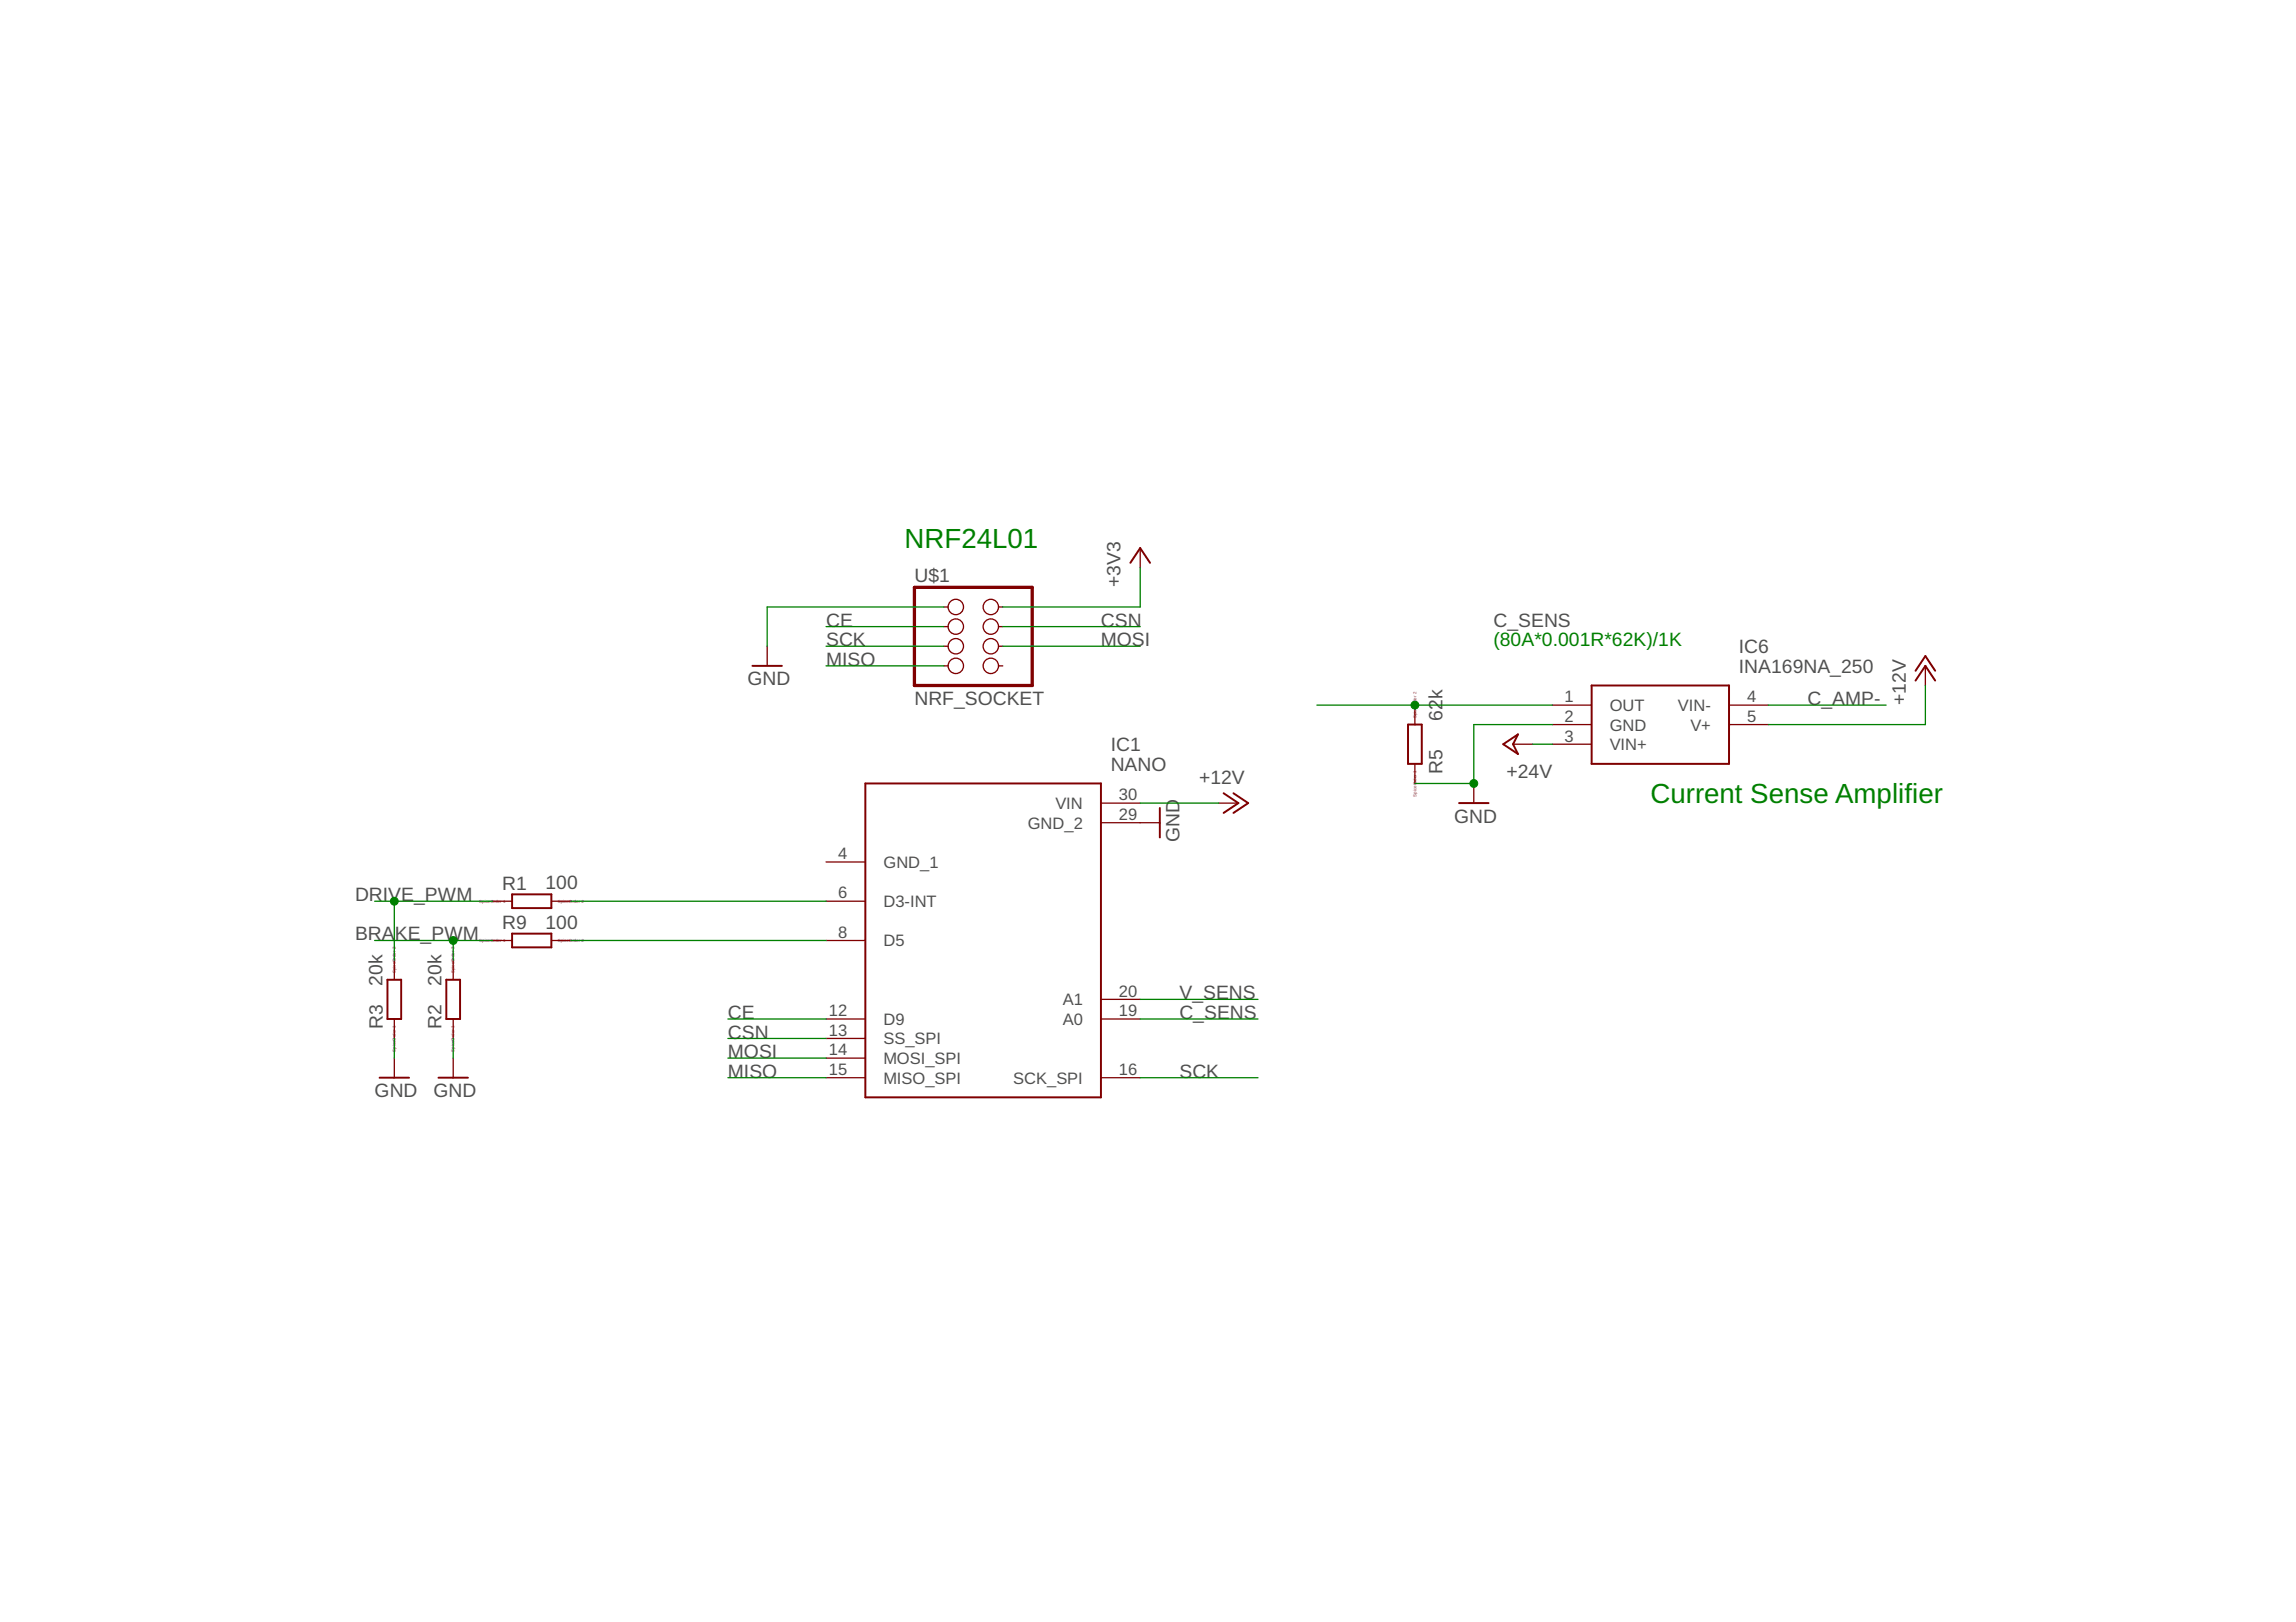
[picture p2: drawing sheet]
<svg xmlns="http://www.w3.org/2000/svg" width="297mm" height="210mm" viewBox="0 0 297 210" stroke-linecap="round" stroke-linejoin="round" font-family="sans-serif">
<defs><g id="words">
<g font-size="3.6" fill="#008000">
<text x="117" y="70.9">NRF24L01</text>
<text x="213.5" y="103.9">Current Sense Amplifier</text>
</g>
<g font-size="2.5" fill="#505050">
<text x="118.3" y="75.4">U$1</text>
<text x="145" y="76" transform="rotate(-90 145 76)">+3V3</text>
<text x="106.9" y="81.1">CE</text>
<text x="106.9" y="83.6">SCK</text>
<text x="142.4" y="81.1">CSN</text>
<text x="142.4" y="83.6">MOSI</text>
<text x="193.2" y="81.1">C_SENS</text>
<text x="96.7" y="88.7">GND</text>
<text x="106.9" y="86.2">MISO</text>
<text x="225" y="87.1">INA169NA_250</text>
<text x="225" y="84.5">IC6</text>
<text x="118.3" y="91.2">NRF_SOCKET</text>
<text x="186.6" y="93.3" transform="rotate(-90 186.6 93.3)">62k</text>
<text x="233.8" y="91.2">C_AMP-</text>
<text x="246.5" y="91.2" transform="rotate(-90 246.5 91.2)">+12V</text>
<text x="143.7" y="99.7">NANO</text>
<text x="143.7" y="97.2">IC1</text>
<text x="155.1" y="101.4">+12V</text>
<text x="186.6" y="100.1" transform="rotate(-90 186.6 100.1)">R5</text>
<text x="194.9" y="100.6">+24V</text>
<text x="188.1" y="106.5">GND</text>
<text x="152.6" y="109" transform="rotate(-90 152.6 109)">GND</text>
<text x="45.9" y="116.6">DRIVE_PWM</text>
<text x="65" y="115.1">R1</text>
<text x="70.6" y="115.1">100</text>
<text x="45.9" y="121.7">BRA</text>
<text x="51.1" y="121.7">KE_PWM</text>
<text x="65" y="120.2">R9</text>
<text x="70.6" y="120.2">100</text>
<text x="49.5" y="127.5" transform="rotate(-90 49.5 127.5)">20k</text>
<text x="57.1" y="127.5" transform="rotate(-90 57.1 127.5)">20k</text>
<text x="94.2" y="131.9">CE</text>
<text x="152.6" y="129.3">V_SENS</text>
<text x="152.6" y="131.9">C_SENS</text>
<text x="49.5" y="133.1" transform="rotate(-90 49.5 133.1)">R3</text>
<text x="57.1" y="133.1" transform="rotate(-90 57.1 133.1)">R2</text>
<text x="94.2" y="134.4">CSN</text>
<text x="94.2" y="136.9">MOSI</text>
<text x="48.5" y="142">GND</text>
<text x="56.1" y="142">GND</text>
<text x="94.2" y="139.5">MISO</text>
<text x="152.6" y="139.5">SCK</text>
</g>
<text font-size="2.5" fill="#008000" x="193.2" y="83.6">(80A*0.001R*62K)/1K</text>
<g font-size="2.1" fill="#505050">
<text x="202.4" y="90.9">1</text>
<text x="202.4" y="93.4">2</text>
<text x="202.4" y="96">3</text>
<text x="208.2" y="92">OUT</text>
<text x="208.2" y="94.5">GND</text>
<text x="217.1" y="92">VIN-</text>
<text x="218.7" y="94.5">V+</text>
<text x="226" y="90.9">4</text>
<text x="226" y="93.4">5</text>
<text x="208.2" y="97.1">VIN+</text>
<text x="133" y="107.2">GND_2</text>
<text x="136.5" y="104.7">VIN</text>
<text x="144.8" y="103.6">30</text>
<text x="144.8" y="106.1">29</text>
<text x="108.4" y="111.2">4</text>
<text x="114.3" y="112.3">GND_1</text>
<text x="108.4" y="116.3">6</text>
<text x="114.3" y="117.4">D3-INT</text>
<text x="108.4" y="121.3">8</text>
<text x="114.3" y="122.5">D5</text>
<text x="107.2" y="131.5">12</text>
<text x="137.5" y="130.1">A1</text>
<text x="144.8" y="129">20</text>
<text x="144.8" y="131.5">19</text>
<text x="107.2" y="134">13</text>
<text x="107.2" y="136.6">14</text>
<text x="114.3" y="132.6">D9</text>
<text x="114.3" y="135.2">SS_SPI</text>
<text x="114.3" y="137.7">MOSI_SPI</text>
<text x="137.5" y="132.6">A0</text>
<text x="107.2" y="139.1">15</text>
<text x="114.3" y="140.2">MISO_SPI</text>
<text x="131.1" y="140.2">SCK_SPI</text>
<text x="144.8" y="139.1">16</text>
</g>
<g font-size=".6" fill="#800080">
<text x="183.2" y="92.9" transform="rotate(-90 183.2 92.9)">SpiceOrder 2</text>
<text x="183.2" y="103.1" transform="rotate(-90 183.2 103.1)">SpiceOrder 1</text>
<text x="62" y="116.8">SpiceOrder 1</text>
<text x="72.2" y="116.8">SpiceOrder 2</text>
<text x="51.2" y="125.9" transform="rotate(-90 51.2 125.9)">SpiceOrder 2</text>
<text x="58.8" y="125.9" transform="rotate(-90 58.8 125.9)">SpiceOrder 2</text>
<text x="62" y="121.9">SpiceOrder 1</text>
<text x="72.2" y="121.9">SpiceOrder 2</text>
<text x="51.2" y="136.1" transform="rotate(-90 51.2 136.1)">SpiceOrder 1</text>
<text x="58.8" y="136.1" transform="rotate(-90 58.8 136.1)">SpiceOrder 1</text>
</g>
</g></defs>
<g fill="none" stroke="#800000" stroke-width=".25">
<path d="M146.2 72.8l1.3-1.9 1.3 1.9M97.3 86.2h3.9M182.2 93.8h1.7v5h-1.7zM194.5 96.3l1.9-1.3-.7 1.3 .7 1.3zM205.9 88.7h17.8v10.1h-17.8zM247.8 88.1l1.3-1.9 1.3 1.9M247.8 86.8l1.3-1.9 1.3 1.9M66.3 115.7h5v1.8h-5zM112 101.4h30.4v40.6h-30.4zM150.1 104.6v3.8M158.3 102.7l1.9 1.2-1.9 1.3M159.6 102.7l1.9 1.2-1.9 1.3"/>
<path d="M188.8 103.9h3.8M49.1 139.5h3.8M50.1 126.8h1.8v5.1h-1.8zM56.7 139.5h3.8M57.7 126.8h1.8v5.1h-1.8zM66.3 120.8h5v1.8h-5z"/>
</g>
<g fill="none" stroke="#800000" stroke-width=".17">
<path d="M122.1 78.5h.6M129.2 78.5h.5M147.5 70.9v2.6M99.3 83.6v2.6M122.1 81.1h.6M122.1 83.6h.6M122.1 86.2h.6M129.2 81.1h.5M129.2 83.6h.5M129.2 86.2h.5M183 91.2v2.6M183 98.8v2.6"/>
<path d="M195.7 96.3h2.6M200.8 96.3h5.1M200.8 91.2h5.1M200.8 93.8h5.1M223.7 91.2h5.1M223.7 93.8h5.1M249.1 86.2v2.5M63.7 116.6h2.6M71.3 116.6h2.6M106.9 111.5h5.1M106.9 116.6h5.1M142.4 103.9h5.1"/>
<path d="M142.4 106.5h7.7M157.7 103.9h2.5M190.7 101.4v2.5M51 124.2v2.6M51 131.9v2.5M51 136.9v2.6M58.6 124.2v2.6M58.6 131.9v2.5M58.6 136.9v2.6M63.7 121.7h2.6M71.3 121.7h2.6M106.9 121.7h5.1"/>
<path d="M106.9 131.9h5.1M106.9 134.4h5.1M106.9 136.9h5.1M106.9 139.5h5.1M142.4 131.9h5.1M142.4 139.5h5.1M142.4 129.3h5.1"/>
<circle cx="123.7" cy="78.5" r=".99"/>
<circle cx="128.2" cy="78.5" r=".99"/>
<circle cx="123.7" cy="86.2" r=".99"/>
<circle cx="123.7" cy="83.6" r=".99"/>
<circle cx="123.7" cy="81.1" r=".99"/>
<circle cx="128.2" cy="86.2" r=".99"/>
<circle cx="128.2" cy="83.6" r=".99"/>
<circle cx="128.2" cy="81.1" r=".99"/>
</g>
<path d="M118.3 76h15.2v12.7h-15.2z" fill="none" stroke="#800000" stroke-width=".42"/>
<g fill="none" stroke="#008000" stroke-width=".17">
<path d="M122.1 78.5h-22.8v5.1M147.5 73.5v5h-17.8M106.9 81.1h15.2M106.9 83.6h15.2M106.9 86.2h15.2M129.7 81.1h17.8M129.7 83.6h17.8M170.4 91.2h30.4M198.3 96.3h2.5M200.8 93.8h-10.1v7.6h-7.7M228.8 91.2h15.2M249.1 88.7v5.1h-20.3"/>
<path d="M48.5 116.6h15.2M51 116.6v7.6M73.9 116.6h33M147.5 103.9h10.2M48.5 121.7h15.2M51 134.4v2.5M58.6 121.7v2.5M58.6 134.4v2.5M73.9 121.7h33M94.2 131.9h12.7M94.2 139.5h12.7M94.2 134.4h12.7"/>
<path d="M94.2 136.9h12.7M147.5 131.9h15.3M147.5 139.5h15.3M147.5 129.3h15.3"/>
</g>
<g fill="#008000" stroke="#008000" stroke-width=".13">
<circle cx="190.7" cy="101.4" r=".51"/>
<circle cx="183" cy="91.2" r=".51"/>
<circle cx="51" cy="116.6" r=".51"/>
<circle cx="58.6" cy="121.7" r=".51"/>
</g>
<use href="#words"/>
</svg>
